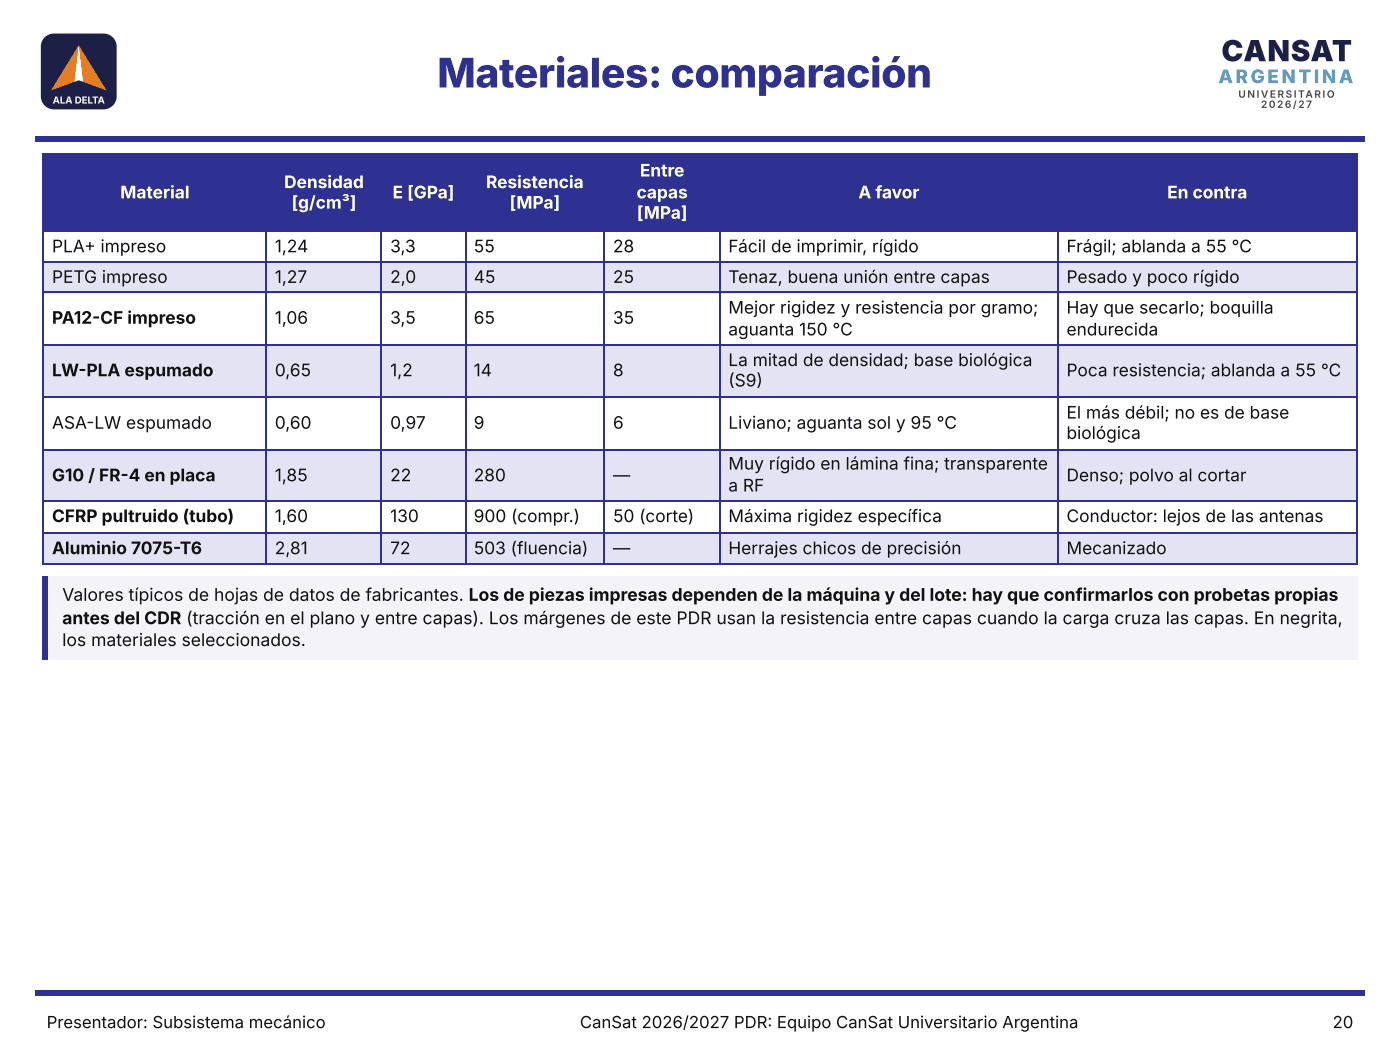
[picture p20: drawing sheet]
<svg xmlns="http://www.w3.org/2000/svg" width="254mm" height="190mm" viewBox="0 0 254 190" stroke-linecap="round" stroke-linejoin="round" font-family="sans-serif">
<defs><g id="words">
<text font-size="7.4" fill="#2f3192" x="79.3" y="15.9">Materiales: comparación</text>
<text font-size="5.3" fill="#1d2046" x="221.6" y="11.1">CANSAT</text>
<text font-size="3.4" fill="#3aa0d8" x="221.1" y="15.1">ARGENTINA</text>
<g font-size="3.2" fill="#111">
<text x="11.3" y="109">Valores típicos de hojas de datos de fabricantes. Los de piezas impresas dependen de la máquina y del lote: hay que confirmarlos con probetas propias</text>
<text x="11.3" y="113.2">antes del CDR (tracción en el plano y entre capas). Los márgenes de este PDR usan la resistencia entre capas cuando la carga cruza las capas. En negrita,</text>
<text x="11.3" y="117.2">los materiales seleccionados.</text>
</g>
<g font-size="3.1" fill="#fff">
<text x="21.8" y="36">Material</text>
<text x="51.5" y="34.1">Densidad</text>
<text x="71.2" y="36">E [GPa]</text>
<text x="88.2" y="34.1">Resistencia</text>
<text x="115.5" y="36">capas</text>
<text x="116.1" y="32">Entre</text>
<text x="155.7" y="36">A favor</text>
<text x="211.8" y="36">En contra</text>
<text x="52.9" y="37.8">[g/cm³]</text>
<text x="92.5" y="37.8">[MPa]</text>
<text x="115.5" y="39.7">[MPa]</text>
</g>
<g font-size="3.1" fill="#111">
<text x="9.4" y="45.8">PLA+ impreso</text>
<text x="49.9" y="45.8">1,24</text>
<text x="70.8" y="45.8">3,3</text>
<text x="85.9" y="45.8">55</text>
<text x="111.2" y="45.8">28</text>
<text x="132.1" y="45.8">Fácil de imprimir, rígido</text>
<text x="193.5" y="45.8">Frágil; ablanda a 55 °C</text>
<text x="9.4" y="51.3">PETG impreso</text>
<text x="49.9" y="51.3">1,27</text>
<text x="70.8" y="51.3">2,0</text>
<text x="85.9" y="51.3">45</text>
<text x="111.2" y="51.3">25</text>
<text x="132.1" y="51.3">Tenaz, buena unión entre capas</text>
<text x="193.5" y="51.3">Pesado y poco rígido</text>
<text x="9.4" y="58.7">PA12-CF impreso</text>
<text x="49.9" y="58.7">1,06</text>
<text x="70.8" y="58.7">3,5</text>
<text x="85.9" y="58.7">65</text>
<text x="111.2" y="58.7">35</text>
<text x="132.1" y="56.9">Mejor rigidez y resistencia por gramo;</text>
<text x="193.5" y="56.9">Hay que secarlo; boquilla</text>
<text x="132.1" y="60.9">aguanta 150 °C</text>
<text x="193.5" y="60.9">endurecida</text>
<text x="9.4" y="68.3">LW-PLA espumado</text>
<text x="49.9" y="68.3">0,65</text>
<text x="70.8" y="68.3">1,2</text>
<text x="85.9" y="68.3">14</text>
<text x="111.2" y="68.3">8</text>
<text x="132.1" y="66.4">La mitad de densidad; base biológica</text>
<text x="132.1" y="70.1">(S9)</text>
<text x="193.5" y="68.3">Poca resistencia; ablanda a 55 °C</text>
<text x="9.4" y="77.8">ASA-LW espumado</text>
<text x="49.9" y="77.8">0,60</text>
<text x="70.8" y="77.8">0,97</text>
<text x="85.9" y="77.8">9</text>
<text x="111.2" y="77.8">6</text>
<text x="132.1" y="77.8">Liviano; aguanta sol y 95 °C</text>
<text x="193.5" y="75.9">El más débil; no es de base</text>
<text x="193.5" y="79.6">biológica</text>
<text x="9.4" y="87.3">G10 / FR-4 en placa</text>
<text x="49.9" y="87.3">1,85</text>
<text x="70.8" y="87.3">22</text>
<text x="85.9" y="87.3">280</text>
<text x="111.2" y="87.3">—</text>
<text x="132.1" y="85.2">Muy rígido en lámina fina; transparente</text>
<text x="132.1" y="89.2">a RF</text>
<text x="193.5" y="87.3">Denso; polvo al cortar</text>
<text x="9.4" y="94.7">CFRP pultruido (tubo)</text>
<text x="49.9" y="94.7">1,60</text>
<text x="70.8" y="94.7">130</text>
<text x="85.9" y="94.7">900 (compr.)</text>
<text x="111.2" y="94.7">50 (corte)</text>
<text x="132.1" y="94.7">Máxima rigidez específica</text>
<text x="193.5" y="94.7">Conductor: lejos de las antenas</text>
<text x="9.4" y="100.5">Aluminio 7075-T6</text>
<text x="49.9" y="100.5">2,81</text>
<text x="70.8" y="100.5">72</text>
<text x="85.9" y="100.5">503 (fluencia)</text>
<text x="111.2" y="100.5">—</text>
<text x="132.1" y="100.5">Herrajes chicos de precisión</text>
<text x="193.5" y="100.5">Mecanizado</text>
</g>
<g font-size="3" fill="#111">
<text x="8.5" y="186.5">Presentador: Subsistema mecánico</text>
<text x="105.2" y="186.5">CanSat 2026/2027 PDR: Equipo CanSat Universitario Argentina</text>
<text x="241.8" y="186.5">20</text>
</g>
<g font-size="1.8" fill="#444">
<text x="224.7" y="17.7">UNIVERSITARIO</text>
<text x="228.8" y="19.6">2026/27</text>
</g>
<text font-size="1.7" fill="#fff" x="9.6" y="18.8">ALA DELTA</text>
</g></defs>
<path d="M8.1 6.8l.6-.5 .9-.2h9.2a2.38 2.38 0 0 1 2.4 2.4v9a2.38 2.38 0 0 1-2.4 2.3h-9a2.38 2.38 0 0 1-2.4-2.3v-9.2l.3-.9z" fill="#1d2046"/>
<path d="M14.3 8.2l5 8.2-5-1.8-5 1.8z" fill="#e67e22"/>
<path d="M14.3 8.2l.8 6.6-.8-.2-.8 .2z" fill="#fff"/>
<g fill="#2f3192">
<path d="M6.3 24.6h241.3v1.1h-241.3z"/>
<path d="M7.9 28h40.5v13.8h-40.5z"/>
<path d="M48.4 28h20.9v13.8h-20.9z"/>
<path d="M69.3 28h15.1v13.8h-15.1z"/>
<path d="M84.4 28h25.1v13.8h-25.1z"/>
<path d="M109.5 28h21.2v13.8h-21.2z"/>
<path d="M130.7 28h61.1v13.8h-61.1z"/>
<path d="M191.8 28h54.3v13.8h-54.3z"/>
</g>
<g fill="#e3e3f3">
<path d="M7.9 47.4h40.5v5.8h-40.5z"/>
<path d="M48.4 47.4h20.9v5.8h-20.9z"/>
<path d="M69.3 47.4h15.1v5.8h-15.1z"/>
<path d="M84.4 47.4h25.1v5.8h-25.1z"/>
<path d="M109.5 47.4h21.2v5.8h-21.2z"/>
<path d="M130.7 47.4h61.1v5.8h-61.1z"/>
<path d="M191.8 47.4h54.3v5.8h-54.3z"/>
<path d="M7.9 62.7h40.5v9.3h-40.5z"/>
<path d="M48.4 62.7h20.9v9.3h-20.9z"/>
<path d="M69.3 62.7h15.1v9.3h-15.1z"/>
<path d="M84.4 62.7h25.1v9.3h-25.1z"/>
<path d="M109.5 62.7h21.2v9.3h-21.2z"/>
<path d="M130.7 62.7h61.1v9.3h-61.1z"/>
<path d="M191.8 62.7h54.3v9.3h-54.3z"/>
<path d="M7.9 81.5h40.5v9.5h-40.5z"/>
<path d="M48.4 81.5h20.9v9.5h-20.9z"/>
<path d="M69.3 81.5h15.1v9.5h-15.1z"/>
<path d="M84.4 81.5h25.1v9.5h-25.1z"/>
<path d="M109.5 81.5h21.2v9.5h-21.2z"/>
<path d="M130.7 81.5h61.1v9.5h-61.1z"/>
<path d="M191.8 81.5h54.3v9.5h-54.3z"/>
<path d="M7.9 96.6h40.5v5.5h-40.5z"/>
<path d="M48.4 96.6h20.9v5.5h-20.9z"/>
<path d="M69.3 96.6h15.1v5.5h-15.1z"/>
<path d="M84.4 96.6h25.1v5.5h-25.1z"/>
<path d="M109.5 96.6h21.2v5.5h-21.2z"/>
<path d="M130.7 96.6h61.1v5.5h-61.1z"/>
<path d="M191.8 96.6h54.3v5.5h-54.3z"/>
</g>
<g fill="none" stroke="#2f3192" stroke-width=".26">
<path d="M7.7 27.9h238.6M7.8 27.8v74.6M48.3 27.8v74.6M69.2 27.8v74.6M84.5 27.8v74.6M109.7 27.8v74.6M130.6 27.8v74.6M192 27.8v74.6M246.2 27.8v74.6M7.7 41.9h238.6M7.7 47.5h238.6M7.7 53h238.6"/>
<path d="M7.7 62.6h238.6M7.7 72.1h238.6M7.7 81.6h238.6M7.7 90.9h238.6M7.7 96.7h238.6M7.7 102.3h238.6"/>
</g>
<path d="M7.7 104.5h238.6v15.1h-238.6z" fill="#f3f3f8"/>
<g fill="#2f3192">
<path d="M7.7 104.5h1v15.1h-1z"/>
<path d="M6.3 179.7h241.3v1h-241.3z"/>
</g>
<use href="#words"/>
</svg>
